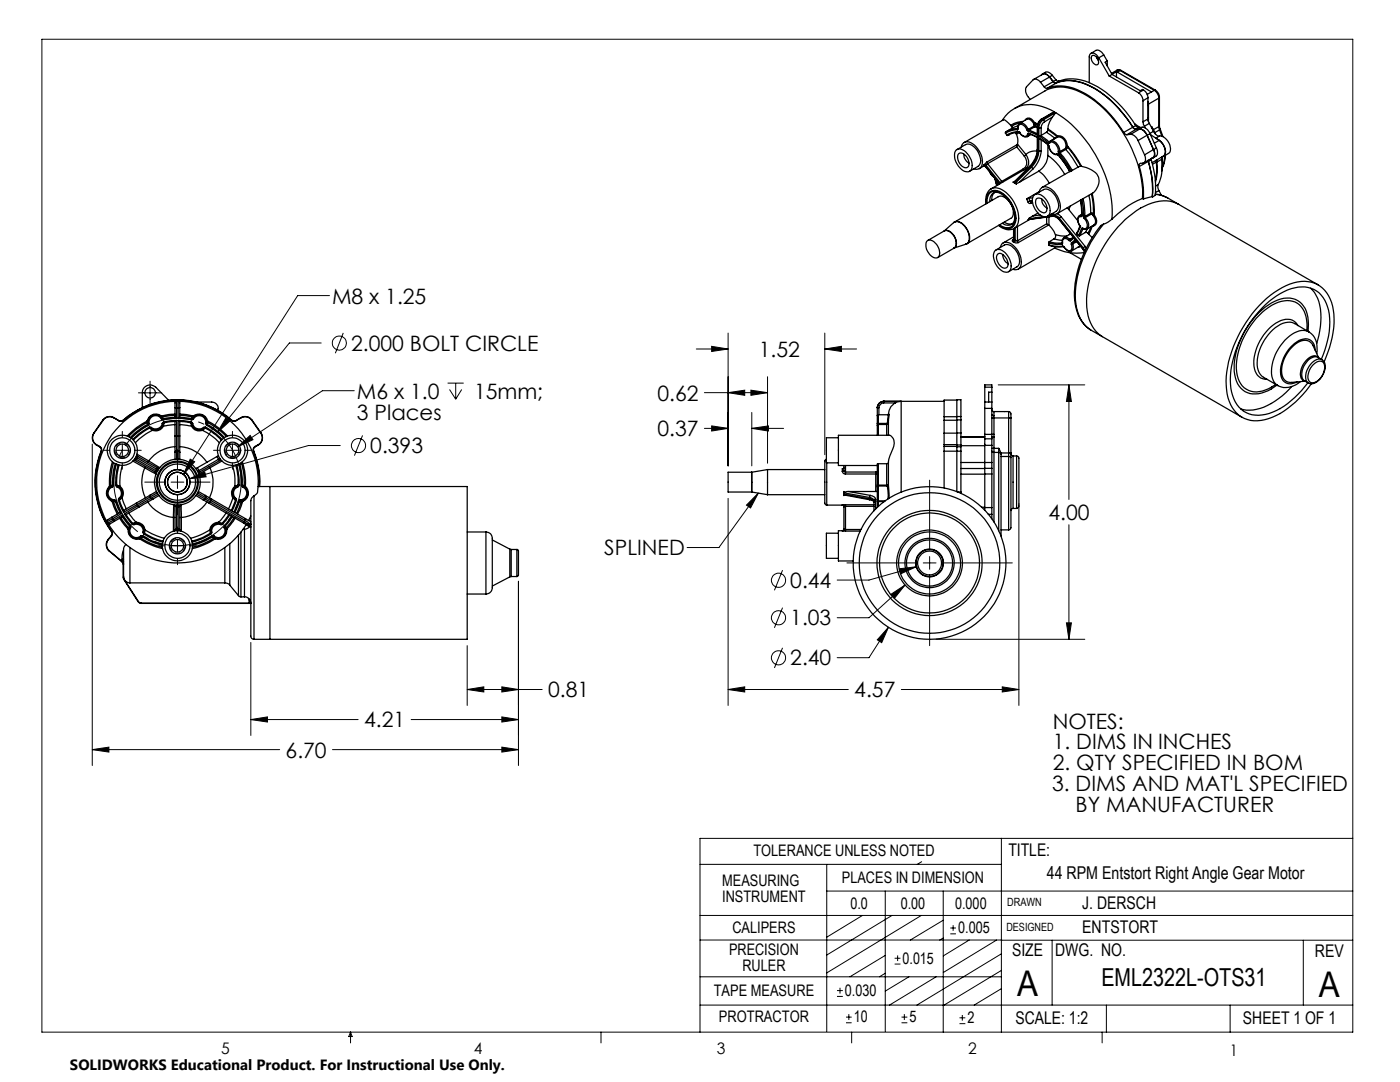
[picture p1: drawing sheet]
<svg xmlns="http://www.w3.org/2000/svg" width="279mm" height="216mm" viewBox="0 0 279 216" stroke-linecap="round" stroke-linejoin="round" font-family="sans-serif">
<defs><g id="words">
<g font-size="7.1">
<text x="203" y="198.7">A</text>
<text x="263.2" y="198.9">A</text>
</g>
<text font-size="4.9" x="219.8" y="196.7">EML2322L-OTS31</text>
<g font-size="4.2">
<text x="66.3" y="60.6">M8 x 1.25</text>
<text x="70.1" y="70">2.000 BOLT CIRCLE</text>
<text x="151.4" y="71.2">1.52</text>
<text x="71.2" y="79.5">M6 x 1.0</text>
<text x="71.2" y="83.7">3 Places</text>
<text x="94.6" y="79.5">15mm;</text>
<text x="131.2" y="79.9">0.62</text>
<text x="131.2" y="87.1">0.37</text>
<text x="73.9" y="90.4">0.393</text>
<text x="209.2" y="103.8">4.00</text>
<text x="120.6" y="110.8">SPLINED</text>
<text x="157.7" y="117.3">0.44</text>
<text x="157.7" y="124.8">1.03</text>
<text x="157.7" y="132.8">2.40</text>
<text x="109.4" y="139.2">0.81</text>
<text x="170.5" y="139.2">4.57</text>
<text x="72.7" y="145.2">4.21</text>
<text x="210.1" y="145.4">NOTES:</text>
<text x="210.1" y="149.5">1. DIMS IN INCHES</text>
<text x="57" y="151.2">6.70</text>
<text x="210.1" y="153.7">2. QTY SPECIFIED IN BOM</text>
<text x="210" y="157.8">3. DIMS AND MAT'L SPECIFIED</text>
<text x="214.7" y="161.9">BY MANUFACTURER</text>
</g>
<g font-size="3.5">
<text x="201.2" y="170.7">TITLE:</text>
<text x="208.9" y="175.4">44 RPM Entstort Right Angle Gear Motor</text>
<text x="216" y="181.4">J. DERSCH</text>
<text x="202" y="190.8">SIZE</text>
<text x="210.6" y="190.8">DWG. NO.</text>
<text x="216" y="186.2">ENTSTORT</text>
<text x="262.4" y="190.9">REV</text>
<text x="202.7" y="204.4">SCALE: 1:2</text>
<text x="248.1" y="204.4">SHEET 1 OF 1</text>
</g>
<g font-size="3.2">
<text x="150.4" y="170.8">TOLERANCE UNLESS NOTED</text>
<text x="144.1" y="176.7">MEASURING</text>
<text x="144.1" y="179.9">INSTRUMENT</text>
<text x="168" y="176.2">PLACES IN DIMENSION</text>
<text x="169.7" y="181.4">0.0</text>
<text x="179.8" y="181.4">0.00</text>
<text x="190.6" y="181.4">0.000</text>
<text x="145.5" y="190.6">PRECISION</text>
<text x="146.2" y="186.2">CALIPERS</text>
<text x="191.2" y="186.2">0.005</text>
<text x="148.2" y="193.8">RULER</text>
<text x="180.1" y="192.3">0.015</text>
<text x="142.4" y="198.7">TAPE MEASURE</text>
<text x="168.6" y="198.7">0.030</text>
<text x="143.5" y="204">PROTRACTOR</text>
<text x="170.4" y="204">10</text>
<text x="181.5" y="204">5</text>
<text x="193.1" y="204.2">2</text>
<text x="44.2" y="210.4">5</text>
<text x="94.6" y="210.3">4</text>
<text x="143.1" y="210.4">3</text>
<text x="193.2" y="210.3">2</text>
<text x="245.4" y="210.6">1</text>
</g>
<text font-size="3" x="14" y="213.5">SOLIDWORKS Educational Product. For Instructional Use Only.</text>
<g font-size="2.3">
<text x="200.8" y="185.7">DESIGNED</text>
<text x="201" y="180.9">DRAWN</text>
</g>
</g></defs>
<g fill="none" stroke="#000" stroke-width=".2">
<path d="M8.4 7.8h261.6v198.2h-261.6zM65.8 59h-6.4l-22.8 35.7M27.6 78.4h4.7M30 76.1v4.6M64.1 68.4h-6.4l-14.3 17.9M68.5 66.4l-1.6 4.1M70.7 78h-6.4l-16.9 11.1M89.3 76.4h3.2M89.7 77.7l1.2 2M90.9 76.4v3.3M92.1 77.7l-1.2 2M139 69.6h6.3"/>
<path d="M140.6 78.4h12.6M142 69.1l3.3 .5-3.3 .5zM145.3 78.4l3.3-.5v1zM145.3 66.5v26.5M149.9 77.9l3.3 .5-3.3 .5zM153.2 75.2v17.2M164.6 69.6l3.3-.5v1zM164.6 66.5v24.2M164.6 69.6h6.4M199.2 76.8h17.3M213.3 76.8l.5 3.3h-1zM213.3 76.8v22.9"/>
<path d="M18.4 88.6v64.2M20.6 89.9h1.3M23.1 89.9h2.6M24.4 86.1v1.2M24.4 88.6v2.5M24.4 92.4v1.2M27 89.9h1.2M28.9 96.2h4M34.1 96.2h2.6M35.4 89.7v4M35.4 94.9v2.6M35.4 98.7v4"/>
<path d="M37.8 95.5l3.1-1.3 .2 .9zM38 91.6l.8 .5-2.2 2.6zM38 96.2h3.9M42.6 89.9h1.3M45 83.4l.8 .7-2.4 2.2zM45.1 89.9h2.6M46.4 86.1v1.2M46.4 88.6v2.5M46.4 92.4v1.2M47.4 89.1l2.5-2.2 .6 .8zM48.9 89.9h1.3M67.9 88.9h-6.3l-23.8 6.6"/>
<path d="M72.4 86.9l-1.7 4M140.6 85.5h4.7M142 85l3.3 .5-3.3 .5zM145.3 99.4v41.4M150 85.5l3.4-.5v1zM150 82.3v10.7M150 85.5h6.4M151.3 98.4l-1.5 3-.8-.6zM151.3 98.4l-7.8 10.9h-6.4M185.5 95.8v14M31.6 108.9h1.3M34.1 108.9h2.6"/>
<path d="M35.4 105.1v1.3M35.4 107.6v2.6M35.4 111.4v1.3M38 108.9h1.2M103.5 116v36.8M156.2 113.8l-1.6 4M169 112.3h14M177.8 118.6l2.8-1.9-2.1 2.6zM179.5 113.5l3.3-.4-3 1.4zM180.6 116.7l-7.2 6.6h-6.3M182.8 113.1l-9.4 2.6h-6.3M184.3 112.3h2.5"/>
<path d="M185.5 111.1v2.5M185.5 114.9v13.9M188.1 112.3h13.9M203.3 100.5v40.3M213.3 104.7v22.9M50.1 128.2v18.6M93.2 137.6l3.4-.5v1zM93.2 128.8v12M93.2 137.6h15M100.2 137.1l3.3 .5-3.3 .5zM145.3 137.6l3.3-.5v1zM145.3 137.6h24"/>
<path d="M156.2 129.3l-1.6 4M156.2 121.2l-1.6 4.1M177.3 125.2l-1.3 3-.9-.5zM177.3 125.2l-3.9 6h-6.3M179.9 137.6h23.4M186.8 127.6h29.7M200 137.1l3.3 .5-3.3 .5zM212.8 124.3h1l-.5 3.3zM18.4 149.6l3.3-.5v1zM18.4 149.6h37.4M50.1 143.6l3.3-.5v1zM50.1 143.6h21.4"/>
<path d="M66.4 149.6h37.1M82.1 143.6h21.4M100.2 143.1l3.3 .5-3.3 .5zM100.2 149.1l3.3 .5-3.3 .5zM139.7 172.5h60.1M165 177.8h105M165 172.5v33.3M176.7 177.8v28M183.9 171.9l-.8 .6M188.2 177.8v28.2M199.8 167.3v38.7M270 167.3h-130.3v38.7"/>
<path d="M139.7 182.7h130.3M139.7 187.6h60.2M139.7 194.9h60.1M167 198.8h1.2M167 197.7h1.2M167.6 197.1v1.2M172.1 182.7l-7.1 4.3M176.7 194.2l-1.2 .7M176.7 190.6l-7.1 4.3M178 182.7l-13 7.9M178.5 192.4h1.2M178.5 191.2h1.2"/>
<path d="M179.1 190.6v1.2M181.4 194.9l-4.7 2.9M183.9 182.7l-18.9 11.4M186.8 194.9l-9.3 5.7M188.2 183.6l-6.5 4M188.2 187.2l-.7 .4M189.7 186.3h1.1M189.7 185.2h1.1M190.2 184.6v1.1M193.4 187.6l-5.2 3.1M198.9 187.6l-10.7 6.5M199.8 187.6h70.2"/>
<path d="M199.8 197.3l-5.4 3.3M199.8 193.6l-11.6 7.1M199.8 190.3l-16.8 10.3M210 187.6v13M260.1 187.6v13M70 206v2.1M70 206l.3 .8h-.7zM119.9 206v2.1M139.7 200.6h130.3M168.8 204.1h1.2M168.8 203h1.2M169.4 202.4v1.1"/>
<path d="M170 206v2.1M179.9 204.1h1.2M179.9 203h1.2M180.5 202.4v1.1M191.5 204.3h1.2M191.5 203.1h1.2M192.1 202.5v1.2M220 206v2.1M220.8 200.6v5.4M245.5 200.6v5.4"/>
<circle cx="67.7" cy="68.4" r="1.41"/>
<circle cx="71.5" cy="88.9" r="1.41"/>
<circle cx="155.4" cy="115.8" r="1.41"/>
<circle cx="155.4" cy="131.3" r="1.42"/>
<circle cx="155.4" cy="123.3" r="1.41"/>
</g>
<path d="M47.6 92.5a12.7 12.7 0 0 0-21.2-5.2 12.7 12.7 0 0 0 5.5 21.1 12.7 12.7 0 0 0 15.9-14.9l-.2-1" fill="none" stroke="#000" stroke-width=".2" stroke-dasharray="15.2 1.3 1.3 1.3" stroke-dashoffset="5.8" stroke-linecap="butt"/>
<path d="M24.4 91.3a1.5 1.5 0 0 1-1.3-2.2 1.5 1.5 0 0 1 2.6-.1 1.5 1.5 0 0 1-1.1 2.3h-.2M46.4 91.3a1.5 1.5 0 0 1-1.3-2.2 1.5 1.5 0 0 1 2.6-.1 1.5 1.5 0 0 1-1.1 2.3h-.2M35.4 110.4a1.5 1.5 0 0 1-1.3-2.2 1.5 1.5 0 0 1 2.6-.2 1.5 1.5 0 0 1-1.1 2.4h-.2" fill="none" stroke="#000" stroke-width=".2" stroke-dasharray="1.3 .6" stroke-dashoffset=".7" stroke-linecap="butt"/>
<g fill="#000">
<path d="M151.3 98.4l-1.5 3-.8-.6z"/>
<path d="M47.4 89.1l2.5-2.2 .6 .8zM38 91.6l.8 .5-2.2 2.6z"/>
<path d="M100.2 137.1l3.3 .5-3.3 .5zM93.2 137.6l3.4-.5v1zM100.2 143.1l3.3 .5-3.3 .5zM50.1 143.6l3.3-.5v1zM37.8 95.5l3.3-.4-.2-.9zM145.3 137.6l3.3-.5v1zM200 137.1l3.3 .5-3.3 .5zM142 85l3.3 .5-3.3 .5zM150 85.5l3.4-.5v1zM145.3 78.4l3.3-.5v1zM149.9 77.9l3.3 .5-3.3 .5zM142 69.1l3.3 .5-3.3 .5zM164.6 69.6l3.3-.5v1zM179.5 113.5l.3 1 3-1.4zM177.3 125.2l-2.2 2.5 .9 .5zM177.8 118.6l.7 .7 2.1-2.6z"/>
<path d="M18.4 149.6l3.3-.5v1zM100.2 149.1l3.3 .5-3.3 .5zM45 83.4l-1.6 2.9 2.4-2.2zM212.8 124.3h1l-.5 3.3zM213.3 76.8l.5 3.3h-1z"/>
</g>
<g fill="none" stroke="#000" stroke-width=".25">
<path d="M207.6 16.4a1.04 1.04 0 0 0-1.4-.5l-1.3 1.4a1.99 1.99 0 0 0 .7 2.5M207.6 16.4l.8 .9M207.8 15a.9 .9 0 0 1 1.5 .1l.2 .2M208.1 14.7a1.19 1.19 0 0 1 1.9 .3M208.4 17.3l.4 .3h.2M209 17.6a8.8 8.8 0 0 1 7.6 1.1 22.6 22.6 0 0 1 7.7 7.7M209.4 15.4a1.12 1.12 0 0 0-1.3-.6l-1.8 1M209.4 15.4l.8 .9M209.4 15.4l-1.8 1M209.5 15.3l.7 1M210 15l-.5 .3M210 15l.7 .9"/>
<path d="M210.2 16.3l.4 .2h.2M210.2 16.3l.2 .2 .4 .1M210.2 16.3l-1.8 1M210.7 15.9l.6 .3M210.7 15.9l-.5 .4M210.8 16.5a8.8 8.8 0 0 1 7.6 1.1 23.7 23.7 0 0 1 7.7 7.8M210.8 16.6a8.5 8.5 0 0 1 7.6 1.1 22.6 22.6 0 0 1 7.7 7.7M210.8 16.6l-1.8 1M211.3 16.2a8.8 8.8 0 0 1 7.7 1.1 23.7 23.7 0 0 1 7.7 7.7M211.3 16.2l-.5 .3M217.7 10.7l1.4-.7 .8 .4 .4 .6M217.9 11.2a1.07 1.07 0 0 1 1.4 1.2 .54 .54 0 0 1-.5 .6 .54 .54 0 0 1-.6-.4l-.4-.8z"/>
<path d="M218.8 11.4l.4 .6M219.3 11.5l-.2-.2a.88 .88 0 0 0-.8-.7 .88 .88 0 0 0-.9 .5v5.4M219.3 11.5l2.1 3.7M220.3 11l-1 .5M220.3 11l.7 1.2M221 12.2l-.4 .2 1.3 2.5M221 12.2v1M221.4 15.2l5.8 3.3M221.9 14.9l5.6 3.2 .5-.2 .2 .1M221.9 14.9l-.5 .3M222.8 14.3l.2 .1M222.8 14.3v1"/>
<path d="M222.8 14.3l-.9 .5M222.9 14l.5-.1 .4 .2M222.9 14l.7 .1M222.9 14l-1.1 .6M223 14.4l6.8 3.9M223.6 14.1h.2M223.6 14.1l-.6 .3M223.6 14.1l6.8 3.9M223.8 14.1l6.8 3.9M227.2 18.5a1.91 1.91 0 0 1 .9 1.6M228.2 18a1.91 1.91 0 0 1 .9 1.5M228.2 18l-1 .5"/>
<path d="M229.1 19.5l-1 .6M229.1 19.5v4.2M229.8 18.3l-.8 .5M230.4 18a2.08 2.08 0 0 1 .9 1.6M230.4 18l-.6 .3M230.6 18l.6 .7 .2 .7M230.6 18h-.2M231.3 19.6l-2.1 1.2M231.3 19.6v5.7M231.4 19.4l-.1 .2M231.4 19.4v5.7M190.8 30a1.64 1.64 0 0 1 2.3 .7 3 3 0 0 1 .7 3.2 1.48 1.48 0 0 1-2.2-.4 2.92 2.92 0 0 1-.8-3.5z"/>
<path d="M191 29.8l1.7-.9a1.7 1.7 0 0 1 2.1 .8 3.1 3.1 0 0 1 .6 3.2l-1.9 1.3M191.3 30.7a1.37 1.37 0 0 1 1.8 1l.3 .6a.8 .8 0 0 1-.3 1.1 .8 .8 0 0 1-1.1-.2 2.05 2.05 0 0 1-.7-2.5zM191.8 29.4a1.29 1.29 0 0 1 1-1.1 1.29 1.29 0 0 1 1.3 .4 4 4 0 0 1 1.7 4.6 1.22 1.22 0 0 1-1.5 .4M192.4 30.8a1.8 1.8 0 0 0 1 1.7M195.4 33.7l.9-.6 .3 .1 2.8 3.5M196.3 33.1l-.1 .1 .3-.1M196.3 33.1l.4 .1M196.4 32.9l-.1 .2M196.4 32.9l.4 .1M196.7 33.2h.1M196.7 33.2l2.8 3.4M196.8 33l-.1 .2"/>
<path d="M196.8 33l2.8 3.4M197 32.3l-.6 .6M197 32.3l.1 .4M197.1 32.7l-.3 .3M197.1 32.7l2.8 3.5M197.5 34.3l.4 .7 .5 .4M197.6 34.4l.7 .9M197.8 37.7a2.76 2.76 0 0 0-1 3M197.8 37.7a2.95 2.95 0 0 1 3.4 1.1 6.1 6.1 0 0 1 1.9 6l-.7 .8M198.4 35.3v.1M198.4 35.4h.1M198.5 35.5v.1"/>
<path d="M198.5 38.4l-.1 .1a1.94 1.94 0 0 0-.5 1.5M198.5 35.6l.4 1.4M198.5 35.6l.1 .1M198.6 35.6v.1M198.6 35.7l.4 1.3M199 36.2l.2 .7M199.4 36.7h.1M199.5 36.6l-.1 .1M199.5 36.6v.1M199.6 36.4l-.1 .2M199.6 36.4v.2M199.9 36.2l-.3 .2"/>
<path d="M199.9 36.2l.2 .1M200.7 26.6l.2 .4M200.9 27h.3M201.4 26.9l-.2 .1M201.7 25l-.4-.4a1.11 1.11 0 0 0-1.1-.7l-7.8 4.5M201.7 25l.2 .2M201.9 25.2l.1 .3-.1 .1M202.4 36.4l-.2-.1 .6 .4-.2-.2M202.5 21.6l-.2 .2a6.4 6.4 0 0 0-2.3 2.2M202.5 21.6l6.1-3.5a7.3 7.3 0 0 1 6.8 .2 23.9 23.9 0 0 1 11.3 13.4 20.1 20.1 0 0 1 1.3 7.9M202.5 21.6a7.4 7.4 0 0 1 7.2 .3l.8 .4M202.6 26.5l.2 .3"/>
<path d="M202.8 26.8a3 3 0 0 1 .3 2M202.9 29.3l-5.8 3.4M202.9 29.3l1.5 1.8M203.1 25.9a4.6 4.6 0 0 0-2.4 .7M203.1 28.8l-.2 .5M203.1 28.8h.1M203.1 28.8l-6.1 3.5M203.1 28.8l1.7 2M203.1 25.6a3.8 3.8 0 0 0-2.5 .9l.1 .1M203.1 25.6v.3M203.1 25.6h.1M203.2 25.6h.1"/>
<path d="M203.2 25.1l-1.2 .4-1.1 .7M203.2 25.6l-.1 .3M203.2 25.6a.66 .66 0 0 1 .4-.8 .66 .66 0 0 1 .8 .3l.5 .8M203.2 26.3l.3 .2M203.2 26.3a4.3 4.3 0 0 0-2.3 .7M203.2 26.3l.2 .1M203.4 26.4l.1 .1M203.4 26.4h.1M203.4 26.4a4.5 4.5 0 0 0-2.2 .6M203.5 36.3l-.5 .3-.4-.1M203.5 26.5l-.7 .3M203.5 24.6l-.3 .4v.6"/>
<path d="M203.5 26.5a1.19 1.19 0 0 0 1.6 .7l.3-.4M203.5 26.5l.5 .5a.61 .61 0 0 0 .6 .2 .61 .61 0 0 0 .5-.5M203.5 24.6a1.51 1.51 0 0 1 1.7 1.2M203.5 26.5h.1M203.7 24.5l-1.2 .4-.6 .3M204.2 24.2a4.7 4.7 0 0 0-2.5 .8M204.2 33.7l.2 .2M204.2 33.7l-4.3 2.5M204.4 31.1a1.72 1.72 0 0 1-.2 2.6M204.6 24a.9 .9 0 0 1 .8-.5 .9 .9 0 0 1 .8 .6l.3 .4M204.7 33.7h.1M204.7 33.7l-6.9 4"/>
<path d="M204.8 30.8l-.4 .3M204.8 30.8a1.96 1.96 0 0 1-.1 2.9M204.9 23.8a.84 .84 0 0 1 1.1 .5l.3 .4M204.9 23.8l-1.4 .8M204.9 39.7l.2 .6M204.9 25.9l.3 .3M205.1 26.7l.3 .1M205.2 33.5l-.5 .2M205.2 25.8l-.3 .1M205.2 25.8l.2 .2M205.2 26.2l1.9 .9M205.3 26.6l-.2 .1"/>
<path d="M205.3 26.6l1.8 .8M205.3 26.6l.1 .1M205.3 39.5l-.4 .2M205.3 39.5l.2 .6M205.4 26.7l1.6 .7M205.4 26.7h.1M205.4 26l-.2 .2M205.4 26l1.6 .7M205.4 26.7v.1M205.5 33.2l-3 3-.1 .2M205.5 33.2h.1M205.6 33.2l-3.2 3.2"/>
<path d="M205.6 33.2l.2 .2M205.7 26.8l-.7 .5M205.8 33.4l.4 .3M205.8 33.4l-3.2 3.1M206.1 39.5h-.8M206.2 33.7l-2.7 2.6M206.3 24.7l.1 .2M206.4 38.9a1.66 1.66 0 0 1 2.2 .8 3 3 0 0 1 .7 3.2 1.44 1.44 0 0 1-2.2-.4 2.94 2.94 0 0 1-.7-3.6zM206.4 25.2l.1 .1M206.4 25.2l-1.2 .6M206.4 24.9v.3M206.5 24.5l.2 .3"/>
<path d="M206.5 24.5l-.2 .2M206.5 24.5l.6 .2M206.5 25.3l.5 .2M206.5 25.3l-1.1 .7M206.6 38.8l1.6-.9a1.7 1.7 0 0 1 2.1 .8 2.58 2.58 0 0 1 .4 3.5l-1.6 .9M206.7 24.8l-.2 .5M206.7 24.8l-.3 .1M206.7 24.8l.3 .1M206.9 39.6a1.72 1.72 0 0 1 2 1.7 .79 .79 0 0 1-.3 1.1 .79 .79 0 0 1-1.1-.3 2.02 2.02 0 0 1-.6-2.5zM207 30.2l-.6-.1a2.36 2.36 0 0 0-1.6 .7M207 29.8a5.1 5.1 0 0 1-1.5 3.4M207 25.2l.1 1.9"/>
<path d="M207 27.4h.1M207 25.2l.1 .1M207 29.8l.1 .2M207 27.4v2.4M207.1 25.3l.2 .2M207.1 30a5.1 5.1 0 0 1-1.5 3.2M207.1 25.3v1.8M207.1 27.4v2.6M207.1 30l.2 .1M207.3 27.6l1.9 1.3M207.3 27.2l1.9 1.3M207.3 27.6l1.9 1.2"/>
<path d="M207.3 25.5h.5M207.3 30.1h.5M207.3 30.1a5.1 5.1 0 0 1-1.5 3.3M207.3 34.1a6.9 6.9 0 0 1 2.1 2.5M207.3 25.5v1.7M207.3 27.6v2.5M207.3 34.1l-3.8 2.2M207.4 38.3a1.19 1.19 0 0 1 1.9-.8 4.3 4.3 0 0 1 2.2 4.5 1.13 1.13 0 0 1-1.6 .7M207.4 38.2l-2.5 1.5M207.7 27.1l-.4 .1M207.7 27.1l1.6 1.2M207.8 30.1a5.7 5.7 0 0 1-1.6 3.6"/>
<path d="M207.8 25.5v1.5M207.8 27.9v2.2M207.8 27l-.1 .1M207.8 23.8l-.6 .6-.2 .8M207.8 23.8h.2M207.9 39.7a1.74 1.74 0 0 0 1.1 1.8M208 23.8l.2 .1M208 23.8a1.76 1.76 0 0 0-.9 1.5M208.2 23.9a1.81 1.81 0 0 0-.9 1.6M208.2 23.9l.3 .4M208.5 24.3l-.5 .4-.2 .8M208.8 26.4l1.7 1.2"/>
<path d="M208.8 26.4l-1 .6M209.1 25.7l1.9 1.4M209.1 31a4.1 4.1 0 0 1-1.8 3.1M209.1 25.9l-.3 .5M209.1 25.9l1.8 1.3M209.1 31l1.2 .9 1 1.2 1.2 1.7M209.1 25.7v.2M209.1 28.9v2.1M209.2 28.9l.1 .2M209.2 28.8l.1 .4M209.2 28.8v.1M209.2 28.5h.3"/>
<path d="M209.3 29.1a1.73 1.73 0 0 0 1.8 1.7l-.2-.1M209.3 29.1v.1M209.3 29.2a1.59 1.59 0 0 0 1.6 1.5M209.3 28.3l-.1 .2M209.3 28.3h.2M209.5 28.5a.89 .89 0 0 1 1.4 .6l.3 .6v.6M209.7 28.2l-.3 .1 .1 .2M209.7 28.2a1.8 1.8 0 0 1 1.8 2.1M210 23.4a4.4 4.4 0 0 0-.9 2.3M210 23.4l-1.5 .9M210.5 22.3l-2.7 1.5M210.5 22.3l-2.5 1.5"/>
<path d="M210.5 27.6h.1M210.5 27.6l-1.2 .7M210.7 22.5a25 25 0 0 1 11.3 20.4l-.1 .8M210.7 22.5l-.7 .9M210.7 22.5l-2.5 1.4M210.9 30.7l.3 .2M210.9 27.2l-.4 .4M210.9 27.2v.2M211 27.4l-1.3 .8M211 27.4a1.45 1.45 0 0 1 1.7 1.3l.1 .5M211 27.1a1.81 1.81 0 0 1 2 2M211 27.1v.3"/>
<path d="M211 27.1l-.1 .1M211.1 30.8l.1 .1M211.2 30.9l1.4 1.8 .9 1.6M211.2 30.9l1.2 1.6 1.1 1.7M211.2 30.9h.1M211.2 30.3l.1 .4M211.2 30.3h.3M211.3 30.7l1.6 2 .8 1.4M211.5 30.3l.1 .2M211.6 30.5l-.3 .2M211.6 30.5l1.3 1.7 1.1 1.8M212.7 29.6v.2"/>
<path d="M212.7 29.6l-1.2 .7M212.7 29.8l1.3 1.7 1.2 1.8M212.7 29.8l-1.1 .7M212.8 29.2v.2M212.8 29.4l-.1 .2M212.8 29.4h.3M213 29.1l1.6 2 1.3 2.1M213 29.1l.1 .3M213 29.1l-.2 .1M213.1 29.4l1.4 1.8 1.2 2M213.1 29.4l-.4 .4M213.5 34.2h.1"/>
<path d="M213.5 34.2l-5.5 3.2M213.7 34.1l-.2 .1M214 34l-.3 .1M215.2 33.3l-1.2 .7M215.6 40l.3 3M215.7 39.9l.2 1.9v1.2M215.7 33.2l-.5 .1M215.7 33.2h.2M215.9 33.2a4.6 4.6 0 0 1 3.4 2.2 3.2 3.2 0 0 1-1.2 3.1l-7.1 4.1M215.9 39.8l.3 1.7v1.7M216.1 39.7l.3 1.3 .1 2.2M217.3 39l.3 1.3 .1 2.2"/>
<path d="M217.8 38.7a12.7 12.7 0 0 1 .4 3.9M217.9 38.6a13.6 13.6 0 0 1 .5 4.3M224.3 26.4l.3 .4 .3 .1M225.6 26.8a1.8 1.8 0 0 1 1.5 1.2M225.6 26.8l-.7 .1M226.1 25.4l.3 .4h.3M226.1 25.4l-1.8 1M226.1 25.4l.6 .4M226.4 24.7l1.1 .7M226.7 25l.2 .4h.3M226.7 25l-.6 .4M226.7 25.8l-1.8 1.1"/>
<path d="M227.1 28l1.3 2.9M227.2 25.4l-.5 .4M227.4 33.2a20.2 20.2 0 0 1 .8 6.5M227.4 25.7a1.85 1.85 0 0 1 1.6 1.3l.5-.3M227.4 25.7l-.7 .1M227.4 25.8a1.8 1.8 0 0 1 1.5 1.2M227.4 25.8h-.7M227.4 25.8l-1.8 1M228 25.4a1.85 1.85 0 0 1 1.5 1.3M228 25.4l-.6 .3M228 25.4h-.8M228 39.6l-1 .4a18 18 0 0 0-5.1 3.7"/>
<path d="M228 39.6l.2 .1M228.1 24.3l.3 .9M228.1 20.1v4.2M228.4 25.2l.2 .4M228.4 30.9a1 1 0 0 1 .2 1.1 1 1 0 0 1-1 .6 .45 .45 0 0 0-.2 .6M228.9 27l1.3 2.8M228.9 27l-1.8 1M229.1 23.7l.1 .5M229.1 23.7l-1 .6M229.1 20.2v.1M229.1 32l.1 .2M229.1 20.3l.1 .5"/>
<path d="M229.1 20.3v.1M229.2 32v.2M229.2 32.2a18.8 18.8 0 0 1 .7 7M229.2 32.2l-1.8 1M229.2 32.2a17.1 17.1 0 0 1 .8 7.1M229.2 23.4v.5M229.2 24.2l.2 .4M229.2 20.8h-.1M229.2 23.4l-.1 .1M229.2 23.9l-.1 .1M229.2 20.8v2.6M229.2 23.9v.3"/>
<path d="M229.4 24.6l.8 1.6M229.4 24.6l-1 .6M229.5 26.7l1.3 2.8M229.6 26.8l1.4 1M229.7 31.6l.1 .3M229.8 31.9a17.4 17.4 0 0 1 .7 7.1l-.5 .3M229.8 31.9l-.6 .3M229.8 31.6h.1M229.9 25.3l.3 .7M229.9 25.3v.3M229.9 25.3l-.1 .1M229.9 39.2l-1.7 .5"/>
<path d="M229.9 39.2l.1 .1M230.1 31.5l-1.8 1M230.2 29.8l.2 1.2-.3 .5M230.2 26.2a1.48 1.48 0 0 0 1.2 .9M230.2 29.8l-1.8 1.1M230.2 26.2l-.7 .4M230.2 26l.4 .7M230.2 29.8a1.07 1.07 0 0 1-.3 1.8M230.2 26v.1M230.6 38.7l1.2 .3 1.3 .5M230.6 38.8l.8 .1a12.1 12.1 0 0 1 3.8 1.9M230.8 29.5a1.23 1.23 0 0 1-.7 2"/>
<path d="M230.8 32.3v2.1l-.2 1.6M230.8 31.9v.4M230.8 29.5l-.6 .3M230.8 32.3l-.8 .5M230.9 32.3v2.2l-.3 1.8M230.9 31.9v.4M231 27.8a2.68 2.68 0 0 1 1.4 3.3l-.6 .3M231 27.8l.4 .2M231.1 36.8v.6l.2 .6M231.1 36.8l-.5 .3M231.3 25.3l.1 .6M231.3 25.3l-1.1 .6"/>
<path d="M231.3 38l.5 .9M231.3 38l-.7 .4M231.4 28a2.42 2.42 0 0 1 .9 3.1l-2.4 1.4M231.4 28l-1 .6M231.4 25.1l.2 .7M231.4 25.1l-.1 .2M231.4 27.1a2.53 2.53 0 0 1 2 3.4l-1.2 .7M231.4 25.9l.5 1.3M231.4 27.1l-.7 .5M231.4 25.9l-.9 .6M231.6 25.8l.5 1.5M231.6 25.8l-.2 .1"/>
<path d="M231.8 31.8l.1-.5 .1 1.5-.2 1.3M231.8 31.8a8.5 8.5 0 0 1-.7 5M231.8 31.8l-.9 .5M232.4 31l-.1 1.5-.3 .9M232.6 31l-.4 1.9-.2 .6M185.1 48a1.67 1.67 0 0 1 2 1.1 1.76 1.76 0 0 1 0 2.3 1.81 1.81 0 0 1-2-1.3l-.3-1.1v-.6zM185.2 48l3.3-1.9a1.77 1.77 0 0 1 1.9 1.1 1.76 1.76 0 0 1 0 2.3l-3.3 1.9M188.5 46.1a1.6 1.6 0 0 1 2 1 1.7 1.7 0 0 1-.1 2.4l2.4-.8M190.3 44.4a1.7 1.7 0 0 1 2.2 .8l.7 1.1 .3 1.2M190.3 44.4l-1.9 1.7M190.5 44.3l8.7-5a1.73 1.73 0 0 1 2.1 .8 2.74 2.74 0 0 1 .5 3.4l-9 5.2M190.5 44.3a1.7 1.7 0 0 1 2.1 .9l.7 1.1 .2 1.2"/>
<path d="M190.5 44.3l-.2 .1M193.5 47.5l-.1 .3a1.01 1.01 0 0 1-.6 .9M193.5 47.5l-.1 .6-.4 .5M196.9 40.6a1.9 1.9 0 0 1 2.2-2.5 6 6 0 0 1 3.5 6.3 1.66 1.66 0 0 1-2.7 .9l-.5-.4M197 40.5a1.83 1.83 0 0 1 1.6-2.3 5.1 5.1 0 0 1 3.8 3.7 2.98 2.98 0 0 1-.5 3.3 2.12 2.12 0 0 1-2.4-.3M197.5 40.3a1.45 1.45 0 0 1 1.8-1.8 5.4 5.4 0 0 1 3.1 5.6 1.43 1.43 0 0 1-2.4 .5M198.6 50a1.62 1.62 0 0 1 2.3 .7 2.62 2.62 0 0 1 .5 3.5l-.3 .1a2.96 2.96 0 0 1-2.8-2.7v-.8zM198.8 49.9l1.6-1a1.86 1.86 0 0 1 2.2 .8 2.79 2.79 0 0 1 .5 3.5l-1.8 1M199.1 50.7a1.46 1.46 0 0 1 1.8 1.1l.1 .3a.84 .84 0 0 1 .1 1.1 .84 .84 0 0 1-1.1 .2 2.06 2.06 0 0 1-.9-2.7zM199.3 45a2.79 2.79 0 0 0 3.1 .6M199.6 49.4a1.32 1.32 0 0 1 .9-1.1 1.32 1.32 0 0 1 1.4 .4 4.1 4.1 0 0 1 1.7 4.6 1.2 1.2 0 0 1-1.5 .4M200.1 50.8a1.98 1.98 0 0 0 1.1 1.8"/>
<path d="M200.4 44.3l1 .4 .7-.1M202.2 48.2l.2 .1M202.2 47.8l-.2 .2 .2 .2M202.2 47.8h.2M202.2 47.8h.1M202.3 45.6v2.2M202.3 47.3l-2.1 1.2M202.4 47.8l.2 .2M202.4 48.3l.3 .2 .5-.1M202.4 47.8l-.2 .4M202.4 45.6v2.2M202.6 48h.5"/>
<path d="M202.6 48l-.2 .3M202.6 45.5v2.5M203.1 48l.1 .4M203.1 45.2v2.8M205.1 40.3l.3 .3 .3-.1M205.4 43.6l.1-.1-.4 .5 .2-.2M205.5 40.1l-.4 .2M205.5 40.1l.3 .2M205.5 43.8l-3.1 1.8M205.8 40.3l-.1 .2M206 40.1h-.5M206.1 40.3h-.3"/>
<path d="M206.1 40.4l-.4 .1M206.1 43.1l-.7 .5M207.2 42.5l-1.1 .6M207.6 42.9l-1.5 .2M208.2 43.2l-2.8 .4M208.9 44.7l.4 .2M208.9 44.7l-5.8 3.3M208.9 43.3v1.4M209.3 48.5v.4M209.3 48.5l1.7 .3 .9-.1M209.3 44.9l-6.1 3.5M209.3 44.9h.1"/>
<path d="M209.3 48.9l1.8 .3 1-.1M209.3 44.9l1 1.1 .3 .8M209.3 48.9l.1 .1M209.3 43.3v1.6M209.4 49l1.6 .3 1.2-.1M209.4 48.3l-.1 .2M209.4 48.3l1.3 .2h1.3M209.9 43.2l.7 .1 .7 .4M209.9 43.2l-4.6 .6M210 43.1a1.47 1.47 0 0 1 1.3 .6M210 43.1l-.1 .1M210 43.1l-4.7 .7"/>
<path d="M210.1 43a1.47 1.47 0 0 1 1.3 .5M210.1 43l-.1 .1M210.1 43l-.9 .1M210.1 42.7v.3M210.4 47.7l1.6 .2M210.4 47.7l-1 .6M210.5 49.5a9.6 9.6 0 0 0 5.9 .9M210.6 46.8v.5l-.2 .4M210.6 46.8l1.1 .3h1.2M210.7 49.2l-7.5 4.5M211 42.7l.8 .6M211.3 43.7h.1"/>
<path d="M211.3 43.7l4.9 6.1M211.3 43.7l4.9 6M211.4 43.5l4.8 6M211.4 43.5l-.1 .2M211.8 43.3l-.4 .2M211.8 43.3l4.8 5.9M212 48.4v.1M212 48.5l-.1 .2M212 48.4l.1 .1M212.1 48.5l-.2 .2M212.1 49.1l.3 .2M212.1 49.1l.1 .1"/>
<path d="M212.2 49.2l.2 .2M212.4 49.4a1.17 1.17 0 0 0 1.5 .6M212.4 47.4l-.3 .4-.1 .6M212.4 47.4h.6l.5 .4M212.4 49.3v.1M213 41.5l.3 .3M213.3 41.8l1.8 2.2M213.3 48a.68 .68 0 0 0-.9-.4 .68 .68 0 0 0-.3 .9M213.3 48h.3M213.5 47.8l.7-.4-.6 .4M213.5 47.8l-.2 .2M213.5 47.8h.1"/>
<path d="M213.5 50.4l2.3 1.4M213.5 46.5l-.1 .3M213.6 41.1l-.3 .7M213.6 47.8v.2M213.6 47.8h.1M213.6 46.7l-1.2 .7M213.8 48.8l.1 .3a.64 .64 0 0 1-.2 .8 .64 .64 0 0 1-.9-.1l-.4-.5M213.9 48.4l-.1 .4M213.9 48.4l.2 .1M213.9 50v.1M214.1 48.5v.2M214.1 48.7l-.3 .1"/>
<path d="M214.1 48.7l.1 .9-.3 .4M214.3 47.5l-.7 .5M214.6 47.8l-.7 .6M214.7 48l-.6 .5M214.8 48.1l-.7 .4M214.9 48.2l-.8 .5M214.9 46.7l.3 .3M215.2 47l.2 .1M215.3 49.2l-1.4 .9M215.4 44.9l.1 .3M215.4 44.9l.1 .4M215.4 44.9h.1"/>
<path d="M215.5 45.2l-.6 1.5M215.5 45.2h.1M215.5 45.2v.1M215.5 49l-.2 .2M215.5 45.3l-.6 1.4M215.6 49.1l-.5 .3M215.7 43.2a.71 .71 0 0 0-.5 1.1l.2 .6M215.8 43a.82 .82 0 0 0-.7 1.2l.3 .7M215.8 45.6l-.6 1.4M215.8 43l-.1 .2M215.8 45.6h.3M215.8 43h.1"/>
<path d="M215.9 43h.1M215.9 42.8l-.5 .2M215.9 43l-.2 .2M216.1 45.5l-.3 .1M216.1 45.6l-.7 1.5M216.1 45.5v.1M216.1 45.6l.4 .2 .5-.1M216.1 45.6h.1M216.2 49.8l.2 .5M216.2 49.7v.1M216.2 49.7l.3 .5M216.2 43.2l.2 .4"/>
<path d="M216.2 43.2h.3M216.2 49.5l.3 .6M216.2 49.5v.2M216.4 43.6a1.38 1.38 0 0 1 .3 2l-.6-.1M216.5 43.2l.1 .2M216.6 43.4l-.2 .2M216.6 49.2l-.4 .3M216.6 43.4a1.64 1.64 0 0 1 .4 2.3M216.6 49.2l.2 .4M216.6 46.4l.5 .1M216.6 46.4l-1.2 .7M217 45.6l-.4 .8"/>
<path d="M217.1 46.5l.2 .2M217.3 46.7l.7 .7M217.7 42.5l.5 .1M217.7 42.5v.3M217.7 42.5l-1.2 .7M217.7 42.8h.3M217.7 45.2l-.6 1.3M217.7 42.8l-1.1 .6M218 45.1l-.7 1.6M218 42.8l.2 .2M218 45.1h.1M218.2 43a1.25 1.25 0 0 1 .1 1.9"/>
<path d="M218.2 42.6l.2 .3M218.2 42.6l-.2 .2M218.3 44.9l-1.3 .8M218.4 42.9a1.45 1.45 0 0 1 0 2.1l-.4 .1M218.4 42.9l-.2 .1M220.2 44.7l-.4 .2a22.8 22.8 0 0 0-5.4 14.3 7.8 7.8 0 0 0 3.2 6.6M220.2 44.7a23 23 0 0 0-5.6 15.2 7.4 7.4 0 0 0 3 5.9M221.9 43.7l-.7 .6-1 .4M235.2 40.8a7.1 7.1 0 0 0-6.8 .3 23 23 0 0 0-10.3 12.6 14.8 14.8 0 0 0-.5 10.7l1.1 1.7 1.3 1.1M235.2 40.8l27.9 16.1M261.5 57.5a7.9 7.9 0 0 1 2.1 6.7l-.4 2.8-.4 1.5M33.7 79.9l-2.6-2.6a1.58 1.58 0 0 0-1.7-.4 1.58 1.58 0 0 0-1 1.5v3"/>
<path d="M191 79.8h-2.6v3.3M196.5 77.3v-.5h1.4v.5M196.5 77.3v2.9M196.5 77.3h1.4M197.9 77.3v2.9M197.9 78.2h-.6v2M217.6 65.8l2.4 1.4M220 67.2l27.9 16.1M257.8 77.2a12.7 12.7 0 0 1-8.4 4.6l-1.8-.2M259 65a2.63 2.63 0 0 0-3.9-.8 9.9 9.9 0 0 0-4.8 8.9 2.59 2.59 0 0 0 2.6 2.6M259.6 76.1a4.2 4.2 0 0 1-4.6 .8M260.8 66a5.7 5.7 0 0 0-1.9-5.5 5.4 5.4 0 0 0-5.7 .8 15.4 15.4 0 0 0-6.4 12.9 4 4 0 0 0 5.7 3.6l2.1-1.1"/>
<path d="M261 71.9a1.86 1.86 0 0 1 2.9 0 2.38 2.38 0 0 1 0 3.1 2.39 2.39 0 0 1-2.8 1.4 1.83 1.83 0 0 1-1.2-2.5l.3-.8zM261.1 66.1a6.4 6.4 0 0 0-1.7-5.8 5 5 0 0 0-5.7 .2 16.2 16.2 0 0 0-7.4 13.5 4.5 4.5 0 0 0 3.1 4.5 6.7 6.7 0 0 0 5.4-1.7M261.2 66.2a3.9 3.9 0 0 1 1.6 4.4M261.2 66.2a3.1 3.1 0 0 0-3.3 .5 9.3 9.3 0 0 0-4.1 8.4l.2 .5a2.36 2.36 0 0 0 1 1.3M261.2 66.2l-2.8-1.6a3.6 3.6 0 0 0-3.9 .8 9.3 9.3 0 0 0-3.5 8l.3 .9 .5 .7 3.2 1.9M262.1 72.8a1.3 1.3 0 0 1 2.1-.3 3.1 3.1 0 0 1-2.4 3.9 1.45 1.45 0 0 1-.6-2.2l.3-.8zM262.5 69.9a2.09 2.09 0 0 0-1-2 2.09 2.09 0 0 0-2.3 0 7.2 7.2 0 0 0-3.5 7.3 2 2 0 0 0 3.2 1M263.1 71.4a1.4 1.4 0 0 0-2.1 .2 3.9 3.9 0 0 0-1.4 3.8l.4 .5 .5 .2M263.2 71.4l-1.2-2.5a1.94 1.94 0 0 0-3-.6 6.8 6.8 0 0 0-3.1 6.6l.1 .4a1.66 1.66 0 0 0 1.7 1l2.8-.2M263.7 71.7a15.4 15.4 0 0 0 1.2-10.5 5.3 5.3 0 0 0-7.2-3.6 18.7 18.7 0 0 0-10 9.8 16.4 16.4 0 0 0-1.7 11.5 5.3 5.3 0 0 0 7.3 3.6 16.3 16.3 0 0 0 7.7-6.1M263.8 71.8a2.47 2.47 0 0 0-2.8 1.7 2.29 2.29 0 0 0 .1 2.9M264.3 72.2a18.4 18.4 0 0 0 1.7-11.1 5.9 5.9 0 0 0-7.8-4.7 18.8 18.8 0 0 0-10.1 8.9 19.8 19.8 0 0 0-3.2 13.3 5.9 5.9 0 0 0 6 5.4 13.2 13.2 0 0 0 8.4-4.5l2.4-2.9"/>
<path d="M21.8 97a1.78 1.78 0 0 0 .6 3M21.8 97l.2 .2M22.1 96.9l.1 .2M22.1 96.9l-.3 .1M22.3 97l.1 .2M22.3 97a1.54 1.54 0 0 0-.9 1.7 1.54 1.54 0 0 0 1.5 1.2M22.4 97.2a1.33 1.33 0 0 0-.8 1.4 1.33 1.33 0 0 0 1.3 1.1M22.4 99.9v.1M22.4 92.1a13.4 13.4 0 0 0-.6 4.9M22.5 96.8h.1M22.5 96.8l-.2 .2M22.5 96.8l-.4 .1"/>
<path d="M22.6 96.8v.3l-.2 .1M22.6 92.3a15 15 0 0 0-.5 4.6M22.7 99.9l-.1 .2M22.9 99.7l.3 .3M22.9 99.7v.2M22.9 99.9l.1 .2M23 92.5a12 12 0 0 0-.5 4.3M23.1 96.8h.2M23.1 96.8l.3 .4M23.2 92.6a11.6 11.6 0 0 0-.6 4.2M23.3 96.8l.1 .2M23.3 96.8l.7 .2"/>
<path d="M23.4 97.2a1.35 1.35 0 0 1 .3 2.2M23.4 97v.2M23.4 97a1.52 1.52 0 0 1 .5 2.6M23.6 92.7a13.1 13.1 0 0 0-.5 4.1M23.6 99.8l1.1 2.4M23.7 99.4l-.1 .4M23.7 99.4l.2 .2M23.8 92.8a11.5 11.5 0 0 0-.5 4M23.8 99.8l.9 2.1v.3M23.8 99.8h-.2M23.9 99.6l-.1 .2M24 97l-.2 .2"/>
<path d="M24 97a1.73 1.73 0 0 1 .3 2.3M24.2 99.2l.1 .1M24.3 99.3l-.5 .5M24.3 99.3l.9 2.2M24.4 92.9a11.2 11.2 0 0 0-.4 4.1M26.5 92l2.4 1.3M27 91.5l.2 .2M27 91.9h-.4M27 91.9l4 2.3M27.1 91.2l.3 .2M27.2 91.7l-.2 .2M27.2 91.7l3.9 2.2"/>
<path d="M27.3 90.7l.1 .4M27.3 90.6l2.4 1.4M27.4 91.4l-.2 .3M27.4 91.4l3.9 2.2M27.4 91.1v.3M27.4 91.1l4.1 2.3M28.9 93.3l2.2 1.3-.1-.4M28.9 93.3a7 7 0 0 0 .1 6M29 93.1l-.1 .2M29.4 84.3l.1 .4M29.4 84.3h.1M29.4 84.3a13.5 13.5 0 0 0-3.8 2.8"/>
<path d="M29.4 84l.2 .1M29.4 84a13.6 13.6 0 0 0-4 3M29.4 84v.3M29.5 84.7a13.4 13.4 0 0 0-3.5 2.6M29.5 84.7v.2M29.5 84.9a13.4 13.4 0 0 0-3.3 2.5M29.6 84.5h.1M29.6 84.5l-.1 .2M29.7 92l2.2 1.3-.4 .1M29.7 92l-.2 .3M29.7 84.5l-.2 .4M29.8 85.2a12.8 12.8 0 0 0-3.3 2.5"/>
<path d="M29.8 85.2l.1 .2M29.8 85.2l.4 .1M29.9 85.4a12.8 12.8 0 0 0-3.3 2.4M29.9 85.4h.2M29.9 85.4l.5 .5M30 99.2l-2.6 1.5M30 99.2l.1 .2M30.1 98.7l-.2 .2 .1 .3M30.1 98.7l-2.9 1.7M30.1 99.4l.4 .2M30.1 99.4l-2.6 1.5M30.2 85.3l-.1 .1"/>
<path d="M30.4 85.9a12.5 12.5 0 0 0-3.4 2.4M30.5 85.7l-.1 .2M30.5 99.6l-2.8 1.6M31.1 93.9l-.1 .3M31.1 93.9l.3 .2M31.2 98.1l-1.1 .6M31.3 93.6l.2 .2M31.3 93.6l-.2 .3M31.4 98.4l-1.4 .8M31.5 93.4l-.2 .2M31.5 98.6l-1.4 .8M31.7 98.9l-1.2 .7"/>
<path d="M32.2 83.6a1.34 1.34 0 0 0-1.6-.6 1.34 1.34 0 0 0-.9 1.5M32.2 83.6l.4 .1M32.2 83a1.76 1.76 0 0 0-2.8 1M32.2 83l-.1 .1M32.2 83l.2 .2M32.3 83.5a1.51 1.51 0 0 0-1.8-.7 1.51 1.51 0 0 0-.9 1.7M32.3 83.5l-.1 .1M32.3 83.5l.3 .1M32.4 84.5a1.37 1.37 0 0 1-2.2 .8M32.4 84.5h.2M32.4 85l.2 .1M32.4 83.2l.2 .4"/>
<path d="M32.4 83.2l-.1 .1M32.6 84.5a1.53 1.53 0 0 1-2.5 .9M32.6 83.6v.1M32.6 85.1a1.8 1.8 0 0 1-2.2 .8M32.7 84.2l-.3 .3M32.7 84.2v.2M32.7 84.4l-.1 .1M32.7 84.4l-.1 .7M34.9 87h.3M34.9 87v3.3M34.9 89.1a7.2 7.2 0 0 0-5.2 2.9M34.9 81.4h.3"/>
<path d="M34.9 84.7l-2.3 .4M34.9 82.9l-2.5 .3M34.9 82.6l-2.7 .4M34.9 81.4v1.9M34.9 84.1v2.9M34.9 90.3v1.4M35.2 90l-.3 .3M35.2 87v3M35.2 80.1l-.3 .2v1.1M35.2 80.1v1.3M35.2 81.4h.4M35.2 80.1h.4"/>
<path d="M35.2 83.4l-2.6 .3M35.2 83.9l-2.5 .3M35.2 83.9l-.2 .2-2.3 .3M35.2 83.4l-.2-.1-2.4 .3M35.2 80.1a16.2 16.2 0 0 0-13.9 24M35.2 81.4v2M35.2 83.9v3.1M35.2 90v1.7M35.2 90h.4M35.2 87h.4M35.6 90l.2 .1 .1 .2M35.6 80.1a16.1 16.1 0 0 1 15.8 18.3l-.7 .6"/>
<path d="M35.6 87v3M35.6 87h.3M35.6 80.1v1.3M35.6 80.1l.3 .2v1.1M35.6 81.4h.3M35.6 83.4l2.6 .3M35.6 83.9l2.5 .3M35.6 83.9l.2 .2 2.3 .3M35.6 83.4l.2-.1 2.4 .3M35.6 81.4v2M35.6 83.9v3.1M35.6 90v1.7"/>
<path d="M35.9 87v3.3M35.9 89.1a7.3 7.3 0 0 1 5.4 3.2M35.9 84.7l2.3 .4M35.9 82.9l2.5 .3M35.9 82.6l2.7 .4M35.9 81.4v1.9M35.9 84.1v2.9M35.9 90.3v1.4M38.1 84.4l.1 .1M38.1 84.4l.1 .7M38.1 84.2l.4 .3M38.1 84.2v.2"/>
<path d="M38.2 83.6v.1M38.2 84.5a1.55 1.55 0 0 0 2.5 .9M38.2 85.1a1.74 1.74 0 0 0 2.2 .8M38.4 85l-.2 .1M38.4 83.2l-.2 .4M38.4 83.2l.2 .1M38.5 84.5a1.33 1.33 0 0 0 2.1 .8M38.5 83.5l-.3 .1M38.5 83.5l.1 .1M38.5 84.5h-.3M38.5 83.5a1.53 1.53 0 0 1 1.8-.7 1.53 1.53 0 0 1 1 1.7M38.6 83l.1 .1"/>
<path d="M38.6 83a1.77 1.77 0 0 1 2.9 1M38.6 83l-.2 .2M38.6 83.6l-.4 .1M38.6 83.6a1.32 1.32 0 0 1 1.6-.6 1.32 1.32 0 0 1 .9 1.5M39.1 98.9l1.4 .8M39.3 80.2h3a1.34 1.34 0 0 1 1.2 1.7M39.3 98.6l1.6 1M39.4 93.3l.3 .6M39.4 93.3l-.3 .2M39.4 98.4l1.6 .9M39.6 98.1l1.4 .7M39.7 93.9l-.3 .2"/>
<path d="M39.7 93.9l.1 .3M40.3 85.7l.1 .2M40.4 85.9a11.2 11.2 0 0 1 3.4 2.4M40.5 99.7l1.3 .7M40.6 85.3l.1 .1M40.9 99.6l-.4 .1M40.9 99.6l1 .6M41 98.8v.5M41 98.8l1.2 .8M41 85.4a13.5 13.5 0 0 1 3.2 2.4M41 85.4h-.3M41 85.4l-.6 .5"/>
<path d="M41 99.3l1.1 .6M41 85.2v.2M41 85.2a12.8 12.8 0 0 1 3.3 2.5M41 85.2l-.4 .1M41 99.3l-.1 .3M41.1 84.5l.2 .4M41.1 84.5h.2M41.3 84.9a12.8 12.8 0 0 1 3.4 2.5M41.3 84.5v.2M41.3 84.3h.2M41.3 84.7v.2M41.3 84.7a13.4 13.4 0 0 1 3.5 2.6"/>
<path d="M41.5 84.3l-.2 .4M41.5 84.3a13.5 13.5 0 0 1 3.7 2.8M41.5 84l-.2 .1M41.5 84a13.6 13.6 0 0 1 3.9 3M41.5 84v.3M41.8 93.1l.1 .2M41.9 93.3l-2.2 1.3 .1-.4M41.9 93.3a7.2 7.2 0 0 1-.1 6M42.1 99.9l-.2 .3M42.1 99.9l6.7 3.9M42.2 99.6l-.1 .3M42.2 99.6l6.8 3.9"/>
<path d="M43.3 91.1l.3 .6M43.3 91.1l-3.9 2.2M43.6 91.7l.3 .2M43.6 90.9l-.3 .2M43.6 91.7l-3.9 2.2M43.9 91.9h.3M43.9 91.9l-4.1 2.3M43.9 91.5l-.3 .2M44.3 92l-2.4 1.3M46.4 92.9a10.4 10.4 0 0 1 .5 4.1M46.5 99.3l.5 .5M46.5 99.3l-.9 2.2"/>
<path d="M46.6 99.2l-.1 .1M46.9 97l.1 .2M46.9 97a1.69 1.69 0 0 0-.4 2.3M47 99.6v.2M47 99.8l-.9 2M47 99.8h.2M47.1 92.8a12.7 12.7 0 0 1 .4 4M47.1 99.4l-.1 .2M47.1 99.4l.1 .4M47.2 99.8l-.9 2.2M47.2 92.7a13.1 13.1 0 0 1 .5 4.1M47.4 97a1.52 1.52 0 0 0-.4 2.6"/>
<path d="M47.4 97v.2M47.4 97.2a1.35 1.35 0 0 0-.3 2.2M47.5 96.8h.2M47.5 96.8l-.1 .2M47.5 96.8l-.6 .2M47.7 92.6a12.7 12.7 0 0 1 .5 4.2M47.7 96.8l-.3 .4M47.8 92.5a13.1 13.1 0 0 1 .5 4.3M47.9 99.7v.2M47.9 99.7l-.3 .3M47.9 99.9l-.1 .2M48.1 99.9l.1 .2"/>
<path d="M48.2 96.8h.1M48.2 96.8l.2 .4M48.2 92.3a12.6 12.6 0 0 1 .5 4.6M48.3 96.8l.2 .2M48.3 96.8l.4 .1M48.4 92.1a13.4 13.4 0 0 1 .6 4.9M48.4 97.2a1.33 1.33 0 0 1 .8 1.4 1.33 1.33 0 0 1-1.3 1.1M48.4 99.9v.1M48.5 97l-.1 .2M48.5 97a1.53 1.53 0 0 1 .9 1.7 1.53 1.53 0 0 1-1.5 1.2M48.7 96.9l-.1 .2M48.7 96.9l.3 .1"/>
<path d="M49 97l-.1 .2M49 97a1.79 1.79 0 0 1-.6 3M50.7 99l-.5 .4-.1 .5v4.8M50.7 99v28.6M51.5 97.1h41.7v30.5h-42.5M51.8 97.1a20.1 20.1 0 0 0-1.2-7.5l.2-.4a1.91 1.91 0 0 0 1.4-2.5l-2-2.8a1.59 1.59 0 0 0-2.1-.5l-1.1 .6-.5 .1a16.7 16.7 0 0 0-22.2 0l-.6-.1a3.1 3.1 0 0 0-1.9-.9l-1 .5-2 2.8a1.73 1.73 0 0 0 1.1 2.7 .73 .73 0 0 1 .3 .9 16.9 16.9 0 0 0 2.2 16.4l-.1 .6a1.87 1.87 0 0 0-.7 2.7l2.7 2.3M51.8 97.1a19.9 19.9 0 0 0-1.2-7.5l.2-.3a2 2 0 0 0 1.3-2.9l-1.8-2.6a1.7 1.7 0 0 0-2.2-.5l-1 .6-.6 .1a16.7 16.7 0 0 0-22.2 0l-.6-.1a2.66 2.66 0 0 0-1.9-.8l-.6 .1-.7 .6-1.8 2.6a1.86 1.86 0 0 0 1.3 2.8l.2 .4a19.1 19.1 0 0 0-.9 9.9 18.6 18.6 0 0 0 3.1 6.9l-.1 .3-.7 .9a1.63 1.63 0 0 0 .2 2.4l2.7 2.3 .2 3.2 2.9 4.6 .3 .3h.4M53.9 97.1v30.5M150 98.2h.1M150 94.2h.1M150 94.2h-4.7v4h4.7M150 94.2v4"/>
<path d="M150 98.2l3.2 .5M153.2 98.7h11.4M153.2 93.7h11.4M153.2 93.7v5M153.2 93.7l-3.2 .5M164.9 91.7l-.3 .3v8.4l.4 .4M165 92.4v8.4M167.3 87.3h-2.4v5.1h2.4M168.1 94.1l.2 .4 .4 .1M168.4 93.9l.3 .3M168.4 93.3l-.3 .2v.6M168.4 93.9l-.3 .2"/>
<path d="M168.4 92.9v1M168.5 98.4l-.1-.3v.8l.1-.3M168.5 98.6l.2 .2 4.9 .9M168.5 98.4l5.1 .9M168.5 98.6l5.1 1M168.7 94.2v.4M168.7 94.6h6.4M168.7 94.2h6.4M168.7 92.9v1.3M169.4 98.1l-.7 .1-.2 .2M169.4 98.1h5.7M169.4 98.1l4.3 .7"/>
<path d="M173.6 99.6a.96 .96 0 0 1 .8 .6l-.2-.3-.6-.2M173.6 99.3a.96 .96 0 0 1 .8 .6M173.6 99.6v.1M173.6 99.3v.3M173.7 98.8a1.04 1.04 0 0 1 1 .8M173.7 98.8l-.1 .5M174.4 99.9v2M174.7 99.6l-.3 .3M174.7 99.6v2M174.8 94.2v3.9M175.1 92.9h-7.8v-6h10.2a1.79 1.79 0 0 1 .7 2.7 7.8 7.8 0 0 0-.9 5v2.4M175.1 97.2v2.5"/>
<path d="M175.1 99.7l.2 .2M175.1 96.8h.2M175.1 96.8v.4M175.1 99.7v.3M175.1 84.9v2M175.1 84.5h.2M175.1 84.5v.4M175.1 82.9v1.6M175.1 81.4h.3M175.1 81.4h.1M175.1 81.4v1.5M175.3 82.8l-.2 .1"/>
<path d="M175.3 97v2.9M175.3 97l-.2 .2M175.3 92.5l-.2 .1v4.2M175.3 96.8v.2M175.3 92.5v4.3M175.3 99.9v.2M175.3 84.7l-.2 .2M175.3 84.5v.2M175.3 84.7v2.2M175.3 82.8h1.9l-.1 1.3M175.3 82.8v1.7M175.3 97h1.7"/>
<path d="M175.3 92.5h1.7M175.3 96.8h1.7M175.3 84.7h1.7M175.3 84.5h1.7M175.3 99.9h1.4M175.4 81.4v1.4M176.4 80.1a1.26 1.26 0 0 0-1.3 1.3M176.4 80.1v.3M176.4 80.4a1.01 1.01 0 0 0-1 1M176.4 80.1a1.31 1.31 0 0 0-1.3 1.3M176.4 80.1h.1M176.4 80.1h12"/>
<path d="M176.4 80.4h2.2M177 97l.1 .1M177 96.8l.3 .1-.2 .2M177 96.8v.2M177 92.5v4.3M177 84.5v.2M177 84.7v2.2M177.1 97.1v.1M177.1 84.3l.2 .1-.3 .3M177.1 84.3l-.1 .2M177.1 84.1v.2M177.1 97.2l.2 1.6-.1 .8"/>
<path d="M177.2 82.7h.2l-.1 .1 .1-.2v.2l-.1 1.2M177.3 97l.1 2.4M177.3 84v2.9M177.3 97l-.2 .2M177.3 92.3l-.3 .2M177.3 84l-.2 .1M178.6 80.4a2.57 2.57 0 0 0-1.3 2.3M178.6 80.4l1.2-.3v18.1M188.4 86.4v2.3M188.4 90v7.4M188.4 89.1v.9M188.4 83.1v.8"/>
<path d="M188.4 90h3.4M188.4 83.1h2.6M188.4 88.7h2.6M188.4 83.9h2.6M188.4 83.9v2.5M188.4 88.7v.4M188.4 89.1h2.6M191 83.8v5M191 89.1v9M191 83.1v.7M191 83.1v-3.3h.8v3.3M191 83.1h.8"/>
<path d="M191 88.8h.8M191 83.8h.8M191 88.8v.3M191 89.1h.8M191.1 98.2h.7M191.8 86.4v2.4M191.8 90v8.2M191.8 89.1v.9M191.8 98.2v.3M191.8 83.1v.7M191.8 87.2h4.7M191.8 86.4h-3.4"/>
<path d="M191.8 83.8v2.6M191.8 88.8v.3M191.8 92.3h6.1M191.8 88.9h4.7M191.8 93.5h4.7M196.5 88.9v4.6M196.5 93.5v7.8M196.5 87.6v1.3M196.5 86.7v.9M196.5 80.2v1.3M196.5 80.2h1.4M196.5 88.9h1.4"/>
<path d="M196.5 93.5h1.4M196.5 81.5v5.2M196.5 87.6h1.4M196.5 86.7h1.4M196.5 81.5h1.4M197.9 88.9v3.4M197.9 93.5v1.1M197.9 94.6v6.7M197.9 90l.1 .2 .4 .1M197.9 87.6v1.3M197.9 86.7v.5M197.9 87.2v.4"/>
<path d="M197.9 89.5h.5M197.9 86.7h.5M197.9 87.2h.5M197.9 82.8l.5 .1M197.9 83.4h.5M197.9 81.7l.1 .3 .4 .1M197.9 80.2v1.3M197.9 81.5v5.2M197.9 92.3v1.2M197.9 94.6h-6.1M198.4 89.5v.8M198.4 86.7v.5"/>
<path d="M198.4 82.9v.5M198.4 82.1v.8M198.4 90.3v13.8M198.4 90.3h.9M198.4 83.4v3.3M198.4 87.2v2.3M198.4 89.5h.9M198.4 83.4h2.9M198.4 82.1h2.9M199.3 90.3l.5 .2M199.3 89.5v.8M199.3 89.5l.4 .9"/>
<path d="M199.3 90.3v15.6M199.7 90.4l.1 .1M199.7 90.4h1.6M199.8 90.5v16.5M199.8 91.1h1.5M201.3 91.1l.5 .2M201.3 90.4v.7M201.3 90.4h.5M201.3 82.1v1.3M201.3 82.1l.4 .3 .1 1M201.3 83.4h.5M201.3 91.1v14.6"/>
<path d="M201.3 83.4v7M201.8 91.3v14l-.3 .4h-.2M201.8 90.5l.1 .3 .3 .2M201.8 90.4v.9M201.8 83.4v7M202.2 91v10.5M202.2 91h.7M202.9 91l.3 .1 .1 .3v9.6l-.1 .3-.3 .2M202.9 91v10.5M21.3 104.1l.2 .3M21.5 104.4a16.1 16.1 0 0 0 27.6 .3M22.3 103.2l-.9 .6-.1 .3"/>
<path d="M22.3 103.2l.2 .3M22.4 100l1 2.6M22.4 100l.2 .1M22.5 103.5l-1.2 .6M22.5 103.5l.1 .3M22.6 103.8l-1.1 .6M22.6 103.8l.2 .2M22.6 100.1l1 2.3M22.8 104l-.9 .6-.4-.2M23 100.1l.4 .8a2.51 2.51 0 0 0 .9 1.5M23 100.1h-.4M23.2 100l-.2 .1"/>
<path d="M23.2 100l1.1 2.4M23.9 103.4l1.7 2.2M24 102.3l-1.7 .9M24.1 103.3l1.5 2M24.3 102.4l-1.8 1.1M24.3 111.6h.4M24.3 112l.2 .2M24.3 112h.4M24.3 112h.1M24.3 111.6v.4M24.4 102.7v.4l1.5 1.9M24.4 102.7l1.6 2.1"/>
<path d="M24.4 102.7l-1.8 1.1M24.4 103.1l-1.6 .9M24.5 112.2l.2 .2M24.5 112.2l.2 .4M24.7 115a1.33 1.33 0 0 0 1.2 1.3M24.7 115l.1 .6 2.9 4.5 .6 .3M24.7 109.8l-.3 .5-.1 1.3M24.8 102.5l1.6 2.1M24.8 102.5l.4 .2M25.2 108.7l-.5 .8v5.5M25.2 102.7l1.3 1.8M25.6 105.6a1.77 1.77 0 0 0 2.3 1.9"/>
<path d="M25.6 105.6h.2M25.6 105.3l.2 .1M25.6 105.3v.3M25.7 102.4l1.5 1.8M25.9 105v.2M25.9 105.2l.2 .1M25.9 105.2a1.54 1.54 0 0 0 .4 1.9 1.54 1.54 0 0 0 1.9 0M25.9 105l-.3 .3M25.9 109.3v7M25.9 116.3h19M26 104.8l-.1 .2M26 104.8l.1 .5"/>
<path d="M26.1 105.3a1.33 1.33 0 0 0 .3 1.7 1.33 1.33 0 0 0 1.7 0M26.4 104.6l.4 .1M26.5 104.5l-.1 .1M26.5 104.5h.2M26.7 104.5l.1 .2M26.7 104.5a1.55 1.55 0 0 1 2.1 1.7M26.8 104.7a1.33 1.33 0 0 1 1.7 1.5M27.2 104.2l-.7 .3M27.2 104.2v.2M27.2 104.2a1.7 1.7 0 0 1 1.7 1.5M27.2 100.4l.2 .3M27.2 100.4l-2.5 1.4"/>
<path d="M27.4 100.7l.1 .2M27.4 100.7l-2.7 1.5M27.5 100.9l.2 .3M27.5 100.9l-2.7 1.6M27.7 101.2l-2.5 1.5M27.8 107.4l.1 .1M27.9 107.5a14.5 14.5 0 0 0 4.6 2M28 107.2l.2 .2M28.1 107l.1 .1M28.1 107h.4M28.2 107.4a12.7 12.7 0 0 0 4.2 1.8M28.2 107.4l-.3 .1"/>
<path d="M28.4 107.1a12.3 12.3 0 0 0 4 1.7M28.4 107.1h-.2M28.4 107.1l-.2 .3M28.5 107l-.1 .1M28.5 107a13.6 13.6 0 0 0 3.9 1.6M28.5 106.2l.2 .3M28.5 106.2h.3M28.7 106.5a11.6 11.6 0 0 0 3.8 1.7M28.8 106.2v.2M28.8 105.7h.1M28.8 106.4l-.1 .1M28.8 106.4a12.3 12.3 0 0 0 3.7 1.6"/>
<path d="M28.9 105.7l-.1 .7M28.9 105.7a12.9 12.9 0 0 0 3.9 1.7M29.5 100.2a7.1 7.1 0 0 0 5.1 3.1M34.6 103.3h.3M34.6 103.3v2.7M34.9 101l.3 .1M34.9 101l-.2-.3-.1 2.6M34.9 105.7l-.2 .3M34.9 101v4.7M35.2 100.8v.3M35.2 105.6l-.3 .1M35.2 105.6l.1 .3"/>
<path d="M35.2 101.1h.4M35.2 105.6h.4M35.2 101.1v4.5M35.6 105.6v.3M35.6 105.6l.3 .1M35.6 100.8v.3M35.6 101.1v4.5M35.9 105.7l.2 .3M35.9 101l-.3 .1M35.9 101l.3-.3v2.6M35.9 103.3h.3M35.9 101v4.7"/>
<path d="M36.2 103.3v2.7M41.3 100.2a7.1 7.1 0 0 1-5.1 3.1M41.8 100.4l6.8 4M41.9 105.7l.1 .7M41.9 105.7a12.2 12.2 0 0 1-3.9 1.7M41.9 105.7h.2M41.9 100.2l-.1 .2M41.9 100.2l6.9 3.9M42 106.4a11.3 11.3 0 0 1-3.7 1.6M42 106.4l.1 .1M42.1 106.5a11 11 0 0 1-3.8 1.7M42.1 106.2l-.1 .2"/>
<path d="M42.1 106.2h.2M42.3 106.2l-.2 .3M42.3 107a12.9 12.9 0 0 1-3.9 1.6M42.3 107l.1 .1M42.3 107h.4M42.4 107.1a12.9 12.9 0 0 1-4 1.7M42.4 107.1h.2M42.4 107.1l.3 .3M42.7 107.4a12.9 12.9 0 0 1-4.3 1.8M42.7 107.4l.2 .1M42.7 107l-.1 .1M42.8 107.2l-.1 .2"/>
<path d="M42.9 107.5a14.5 14.5 0 0 1-4.5 2M43 107.4l-.1 .1M43.6 104.2l.7 .3M43.6 104.2v.2M43.6 104.2a1.76 1.76 0 0 0-1.7 1.5M44 104.7a1.35 1.35 0 0 0-1.7 1.5M44.1 104.5l-.1 .2M44.1 104.5a1.52 1.52 0 0 0-2 1.7M44.3 104.5l.1 .1M44.3 104.5h-.2M44.4 104.6l-.4 .1M44.7 105.3a1.32 1.32 0 0 1-.3 1.7 1.32 1.32 0 0 1-1.7 0"/>
<path d="M44.8 104.8l.1 .2M44.8 104.8l-.1 .5M44.9 116.3l.5 .1 .5 .4M44.9 109.3v7M44.9 105.2l-.2 .1M44.9 105.2a1.53 1.53 0 0 1-.3 1.9 1.53 1.53 0 0 1-2 0M44.9 105v.2M44.9 105l.3 .3M45.1 102.4l-1.5 1.8M45.2 105.3l-.2 .1M45.2 105.3l.1 .3M45.3 105.6h-.3"/>
<path d="M45.3 105.6a1.77 1.77 0 0 1-2.4 1.9M45.6 102.7l-1.3 1.8M45.8 102.8l-1.4 1.8M45.9 108.5v8.3M45.9 116.8l1.7 2.1M46.2 103l-1.4 1.8M46.4 103.1l-1.5 1.9M46.7 103.3l-1.5 2M46.9 103.4l-1.6 2.2M47.6 118.9l.5 .2M47.6 100l-.9 2.2M47.6 100l.2 .1"/>
<path d="M47.6 106.8v12.1M47.8 100.1l-1 2.2M47.8 100.1h.4M48.1 106.2v12.9M48.1 119.1h.7M48.2 100.1l-1 2.3M48.4 100l-1 2.6M48.4 100l-.2 .1M48.5 105.6h.3M48.6 104.4l.9 .5M48.8 119.1a1.26 1.26 0 0 1 1.3 1.3M48.8 104.1l.7 .5"/>
<path d="M48.8 104.1l-.2 .3M48.8 105.6v13.5M48.8 103.8l1.2 .8M48.8 103.8v.3M49 103.5l-.2 .3M49 103.5l1.1 .6M49.5 104.6l.6 .4M49.5 104.6h.5M49.5 104.6v.3M49.5 104.9l.6 .3M49.6 119.4l.1 .5M49.7 119.9v.5h.4"/>
<path d="M49.7 119.9h.3M49.8 105.1l-.3 .3-.7 .2M50 104.6l.1 .1M50.1 104.7v21.7a.81 .81 0 0 0 .6 1.2M50.1 104.4l-.1 .2M50.1 102.9l-.5 1M93.2 118.5h3.8M93.2 106.2h3.8M97 106.2a1.54 1.54 0 0 1 1.2 2v8.4a1.47 1.47 0 0 1-1.2 1.9M97 106.2v12.3M98.2 107.7l3.5 1.9M101.7 109.6h.3"/>
<path d="M101.7 109.6v5.5M101.7 115.1l-3.5 1.8M102 115l-.3 .1M102 109.6v5.4M102 115h1.2M102 109.6h1.2M103.2 109.6l.3 .3v4.9l-.3 .2M103.2 109.6v5.4M165 100.8h3.1M167.3 106.4h-2.4v5h2.4M168.1 100.8l.2 .1 .1 .2M168.1 105.9h-.8v6h3"/>
<path d="M168.1 105.9l.6 .1M168.1 100.8h.1M168.1 105.9h.1M168.4 105.6l-.3 .3M168.4 105.6l.3 .1M168.4 101.1v4.5M168.7 100.7l-.6 .1M168.7 101l-.3 .1M168.7 100.7v.3M168.7 105.7v.3M168.7 101v4.7M168.7 100.7h5.7"/>
<path d="M168.7 106h3M168.7 101h5.7M168.7 105.7h3.1M175.1 100l.2 .1M175.1 100v1.2M175.3 100.1v.9M175.3 100.1h1.2M195.9 101.2h.6M196.5 101.3v.5M196.5 101.3h1.4M197.2 102.6h.7M197.9 101.3v1.3"/>
<path d="M197.9 102.6v.9M199.8 105.7h1.5M202.2 101.5l-.3 .1-.1 .3M202.2 101.5h.7M28.3 120.4h21.8"/>
<circle cx="29.9" cy="78.4" r="1.05"/>
<circle cx="24.4" cy="89.9" r="3"/>
<circle cx="24.4" cy="89.9" r="1.24"/>
<circle cx="24.4" cy="89.9" r="1.62"/>
<circle cx="24.4" cy="89.9" r="2.5"/>
<circle cx="35.4" cy="96.2" r="4.2"/>
<circle cx="35.4" cy="96.2" r="3.6"/>
<circle cx="35.4" cy="96.2" r="4"/>
<circle cx="35.4" cy="96.2" r="2.49"/>
<circle cx="35.4" cy="96.2" r="1.96"/>
<circle cx="35.4" cy="96.2" r="4.6"/>
<circle cx="35.4" cy="96.2" r="2.5"/>
<circle cx="46.4" cy="89.9" r="3"/>
<circle cx="46.4" cy="89.8" r="1.25"/>
<circle cx="46.4" cy="89.9" r="1.63"/>
<circle cx="46.4" cy="89.9" r="2.51"/>
<circle cx="35.4" cy="108.9" r="3"/>
<circle cx="35.4" cy="108.9" r="1.24"/>
<circle cx="35.4" cy="108.9" r="1.62"/>
<circle cx="35.4" cy="108.9" r="2.5"/>
<circle cx="185.5" cy="112.3" r="2.78"/>
<circle cx="185.5" cy="112.3" r="14"/>
<circle cx="185.5" cy="112.3" r="10.5"/>
<circle cx="185.5" cy="112.3" r="2.71"/>
<circle cx="185.5" cy="112.3" r="6.6"/>
<circle cx="185.5" cy="112.3" r="4.9"/>
<circle cx="185.5" cy="112.3" r="6.2"/>
<circle cx="185.5" cy="112.3" r="2.38"/>
<circle cx="185.5" cy="112.3" r="4.6"/>
<circle cx="185.5" cy="112.3" r="15.2"/>
<circle cx="185.5" cy="112.3" r="10"/>
</g>
<use href="#words"/>
</svg>
